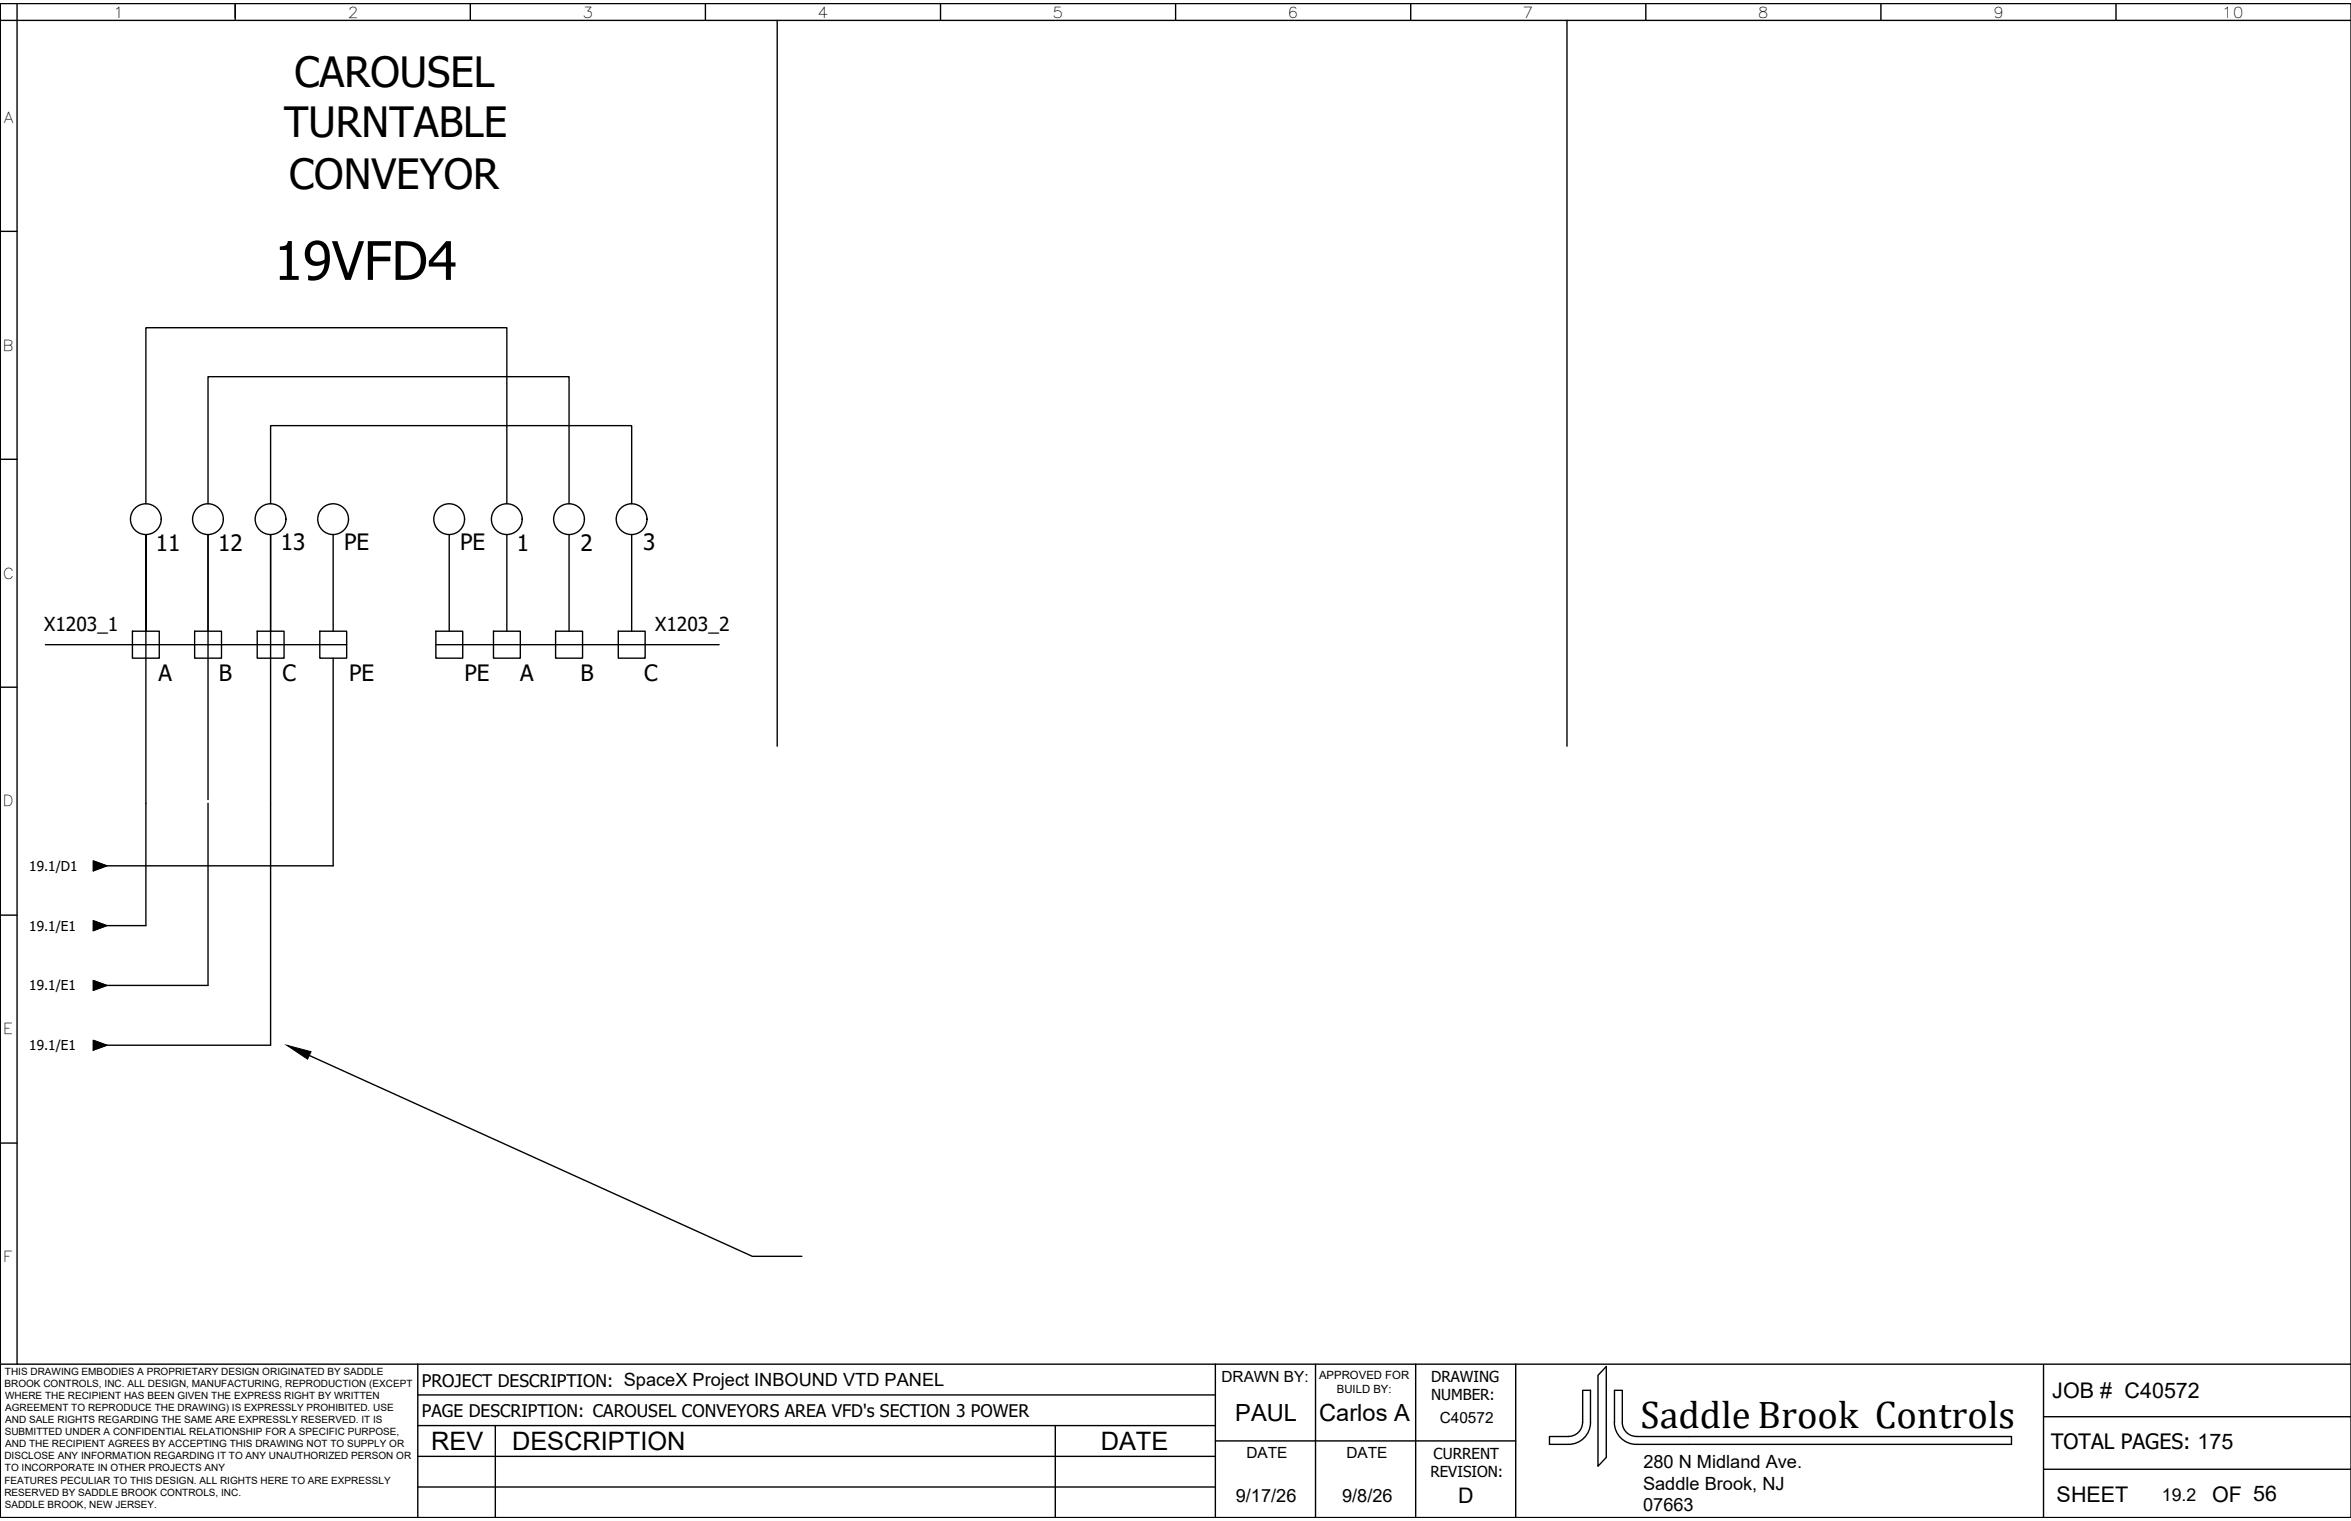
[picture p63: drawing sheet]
<svg xmlns="http://www.w3.org/2000/svg" width="432mm" height="279mm" viewBox="0 0 432 279" stroke-linecap="round" stroke-linejoin="round" font-family="sans-serif">
<defs><g id="words">
<text font-size="9.8" x="50.3" y="51.4">19VFD4</text>
<g font-size="7.7">
<text x="54.1" y="16">CAROUSEL</text>
<text x="52.2" y="25.3">TURNTABLE</text>
<text x="53.1" y="34.6">CONVEYOR</text>
</g>
<text font-size="7.1" x="301.3" y="262.4">Saddle Brook Controls</text>
<g font-size="4.7">
<text x="79.2" y="266.3">REV</text>
<text x="94" y="266.4">DESCRIPTION</text>
<text x="202.2" y="266.3">DATE</text>
</g>
<g font-size="4.3">
<text x="226.9" y="261.1">PAUL</text>
<text x="242.3" y="261.1">Carlos A</text>
</g>
<g font-size="4.1">
<text x="28.6" y="101.1">11</text>
<text x="40.1" y="101.2">12</text>
<text x="51.6" y="101.1">13</text>
<text x="63.2" y="101.1">PE</text>
<text x="84.5" y="101.1">PE</text>
<text x="95" y="101.1">1</text>
<text x="106.6" y="101.2">2</text>
<text x="118.1" y="101.1">3</text>
<text x="29.1" y="125.1">A</text>
<text x="40.2" y="125.1">B</text>
<text x="51.9" y="125.1">C</text>
<text x="64.1" y="125.1">PE</text>
<text x="85.3" y="125.1">PE</text>
<text x="95.5" y="125.1">A</text>
<text x="106.6" y="125.1">B</text>
<text x="118.3" y="125.1">C</text>
</g>
<g font-size="4">
<text x="376.9" y="256.8">JOB # C40572</text>
<text x="377.7" y="275.9">SHEET</text>
<text x="406.3" y="275.9">OF 56</text>
</g>
<g font-size="3.9">
<text x="376.7" y="266.3">TOTAL PAGES: 175</text>
<text x="267.8" y="276.1">D</text>
</g>
<g font-size="3.5">
<text x="8.1" y="115.9">X1203_1</text>
<text x="120.4" y="115.9">X1203_2</text>
</g>
<g font-size="3.3">
<text x="301.8" y="269.6">280 N Midland Ave.</text>
<text x="227" y="275.9">9/17/26</text>
<text x="246.5" y="275.9">9/8/26</text>
<text x="301.8" y="273.6">Saddle Brook, NJ</text>
<text x="301.8" y="277.6">07663</text>
</g>
<g font-size="3.2">
<text x="77.5" y="254.8">PROJECT DESCRIPTION: SpaceX Project INBOUND VTD PANEL</text>
<text x="77.5" y="260.2">PAGE DESCRIPTION: CAROUSEL CONVEYORS AREA VFD's SECTION 3 POWER</text>
<text x="397.1" y="275.7">19.2</text>
</g>
<g font-size="2.8">
<text x="20.8" y="3.2">1</text>
<text x="63.9" y="3.2">2</text>
<text x="107" y="3.2">3</text>
<text x="150.2" y="3.2">4</text>
<text x="193.3" y="3.2">5</text>
<text x="236.5" y="3.2">6</text>
<text x="279.7" y="3.2">7</text>
<text x="322.9" y="3.2">8</text>
<text x="366" y="3.2">9</text>
<text x="408.1" y="3.2">10</text>
<text x=".7" y="22.5">A</text>
<text x=".5" y="64.4">B</text>
<text x=".5" y="106.3">C</text>
<text x=".5" y="148.1">D</text>
<text x=".6" y="190">E</text>
<text x=".6" y="231.9">F</text>
<text x="224.3" y="253.8">DRAWN BY:</text>
<text x="262.8" y="253.9">DRAWING</text>
<text x="262.8" y="257.2">NUMBER:</text>
<text x="264.4" y="261.4">C40572</text>
<text x="228.9" y="267.9">DATE</text>
<text x="247.3" y="267.9">DATE</text>
<text x="263.3" y="267.9">CURRENT</text>
<text x="262.7" y="271.4">REVISION:</text>
</g>
<g font-size="2.5">
<text x="5.4" y="160">19.1/D1</text>
<text x="5.4" y="171">19.1/E1</text>
<text x="5.4" y="181.9">19.1/E1</text>
<text x="5.4" y="192.9">19.1/E1</text>
</g>
<g font-size="2.1">
<text x="242.3" y="253.3">APPROVED FOR</text>
<text x="245.5" y="255.8">BUILD BY:</text>
</g>
<g font-size="1.8">
<text x=".8" y="254.8">BROOK CONTROLS, INC. ALL DESIGN, MANUFACTURING, REPRODUCTION (EXCEPT</text>
<text x=".9" y="252.6">THIS DRAWING EMBODIES A PROPRIETARY DESIGN ORIGINATED BY SADDLE</text>
<text x=".9" y="257">WHERE THE RECIPIENT HAS BEEN GIVEN THE EXPRESS RIGHT BY WRITTEN</text>
<text x=".9" y="263.7">SUBMITTED UNDER A CONFIDENTIAL RELATIONSHIP FOR A SPECIFIC PURPOSE,</text>
<text x="1" y="259.2">AGREEMENT TO REPRODUCE THE DRAWING) IS EXPRESSLY PROHIBITED. USE</text>
<text x="1" y="261.4">AND SALE RIGHTS REGARDING THE SAME ARE EXPRESSLY RESERVED. IT IS</text>
<text x=".8" y="268.1">DISCLOSE ANY INFORMATION REGARDING IT TO ANY UNAUTHORIZED PERSON OR</text>
<text x="1" y="265.9">AND THE RECIPIENT AGREES BY ACCEPTING THIS DRAWING NOT TO SUPPLY OR</text>
<text x=".8" y="272.5">FEATURES PECULIAR TO THIS DESIGN. ALL RIGHTS HERE TO ARE EXPRESSLY</text>
<text x=".8" y="274.7">RESERVED BY SADDLE BROOK CONTROLS, INC.</text>
<text x=".9" y="270.3">TO INCORPORATE IN OTHER PROJECTS ANY</text>
<text x=".9" y="276.9">SADDLE BROOK, NEW JERSEY.</text>
</g>
</g></defs>
<!-- layer: WIRES -->
<path d="M0 .7v278.1" fill="none" stroke="#000" stroke-width=".25"/>
<!-- layer: 0 -->
<g fill="none" stroke="#000" stroke-width=".25">
<path d="M0 .7h431.8v278.1h-431.8zM0 3.7h431.8M3.1 .7v249.9M43.2 .7v3M86.4 .7v3M129.6 .7v3M142.7 3.7v133.4M172.7 .7v3M215.9 .7v3M259.1 .7v3M287.8 3.7v133.4M302.3 .7v3"/>
<path d="M345.5 .7v3M388.6 .7v3M0 42.5h3.1M0 84.4h3.1M26.8 92.5v-32.3h66.3v32.3M38.2 92.5v-23.3h66.3v23.3M38.2 98.2v48.7M49.7 92.5v-14.3h66.3v14.3M49.7 98.2v93.8h-30.1M61.2 98.2v17.8M82.5 98.2v17.8M93.1 98.2v17.8"/>
<path d="M104.5 98.2v17.8M116 98.2v17.8M8.3 118.4h55.4M24.3 116h5v4.9h-5zM26.8 116v-17.8v71.8h-7.2M35.8 116h4.9v4.9h-4.9zM47.2 116h5v4.9h-5zM58.7 116h5v4.9h-5zM80.1 116h4.9v4.9h-4.9zM80.1 118.4h52M90.6 116h5v4.9h-5zM102 116h5v4.9h-5z"/>
<path d="M113.6 116h4.9v4.9h-4.9zM0 126.2h3.1M61.2 120.9v38.1h-41.6M17.1 158.2l2.5 .8-2.5 1zM38.2 147.6v33.4h-18.6M0 168.1h3.1M17.1 169.1l2.5 .9-2.5 .9zM17.1 180.1l2.5 .9-2.5 .9zM17.1 191.1l2.5 .9-2.5 .9zM56.8 193.9l81.4 36.9h9.1M0 210h3.1M0 250.6h431.8"/>
<path d="M76.7 250.6v28.2M76.7 256.2h146.5M223.2 250.6v28.2M241.6 250.6v28.2M260 250.6v28.2M278.4 250.6v28.2M295 251v16.7l-1.5 1.6v-16.7zM375.3 250.8v28M76.7 273.2h146.5M76.7 267.5h146.5M76.7 261.9h146.5M91 261.9v16.9"/>
<path d="M193.8 261.9v16.9M223.2 264.7h55.2M290.7 261.3a2.57 2.57 0 0 1-2.6 2.6h-3.5M290.7 261.3v-5.9h1.4v5.9a4 4 0 0 1-4 4h-3.5v-1.4M296.5 261.3a4 4 0 0 0 4 4h68.9v-1.4h-68.9a2.61 2.61 0 0 1-2.5-2.6v-5.9h-1.5v5.9M375.3 269.9h56.5M375.3 260.2h56.5"/>
<circle cx="26.8" cy="95.4" r="2.83"/>
<circle cx="38.2" cy="95.4" r="2.83"/>
<circle cx="49.7" cy="95.4" r="2.83"/>
<circle cx="61.2" cy="95.4" r="2.83"/>
<circle cx="82.5" cy="95.4" r="2.83"/>
<circle cx="93.1" cy="95.4" r="2.83"/>
<circle cx="104.5" cy="95.4" r="2.83"/>
<circle cx="116" cy="95.4" r="2.83"/>
</g>
<path d="M17.1 158.2l2.5 .8-2.5 1zM17.1 169.1l2.5 .9-2.5 .9zM17.1 180.1l2.5 .9-2.5 .9zM17.1 191.1l2.5 .9-2.5 .9zM52.7 192l4.4 1.2-.6 1.4z" fill="#000" stroke="#000" stroke-width=".18"/>
<use href="#words"/>
</svg>
